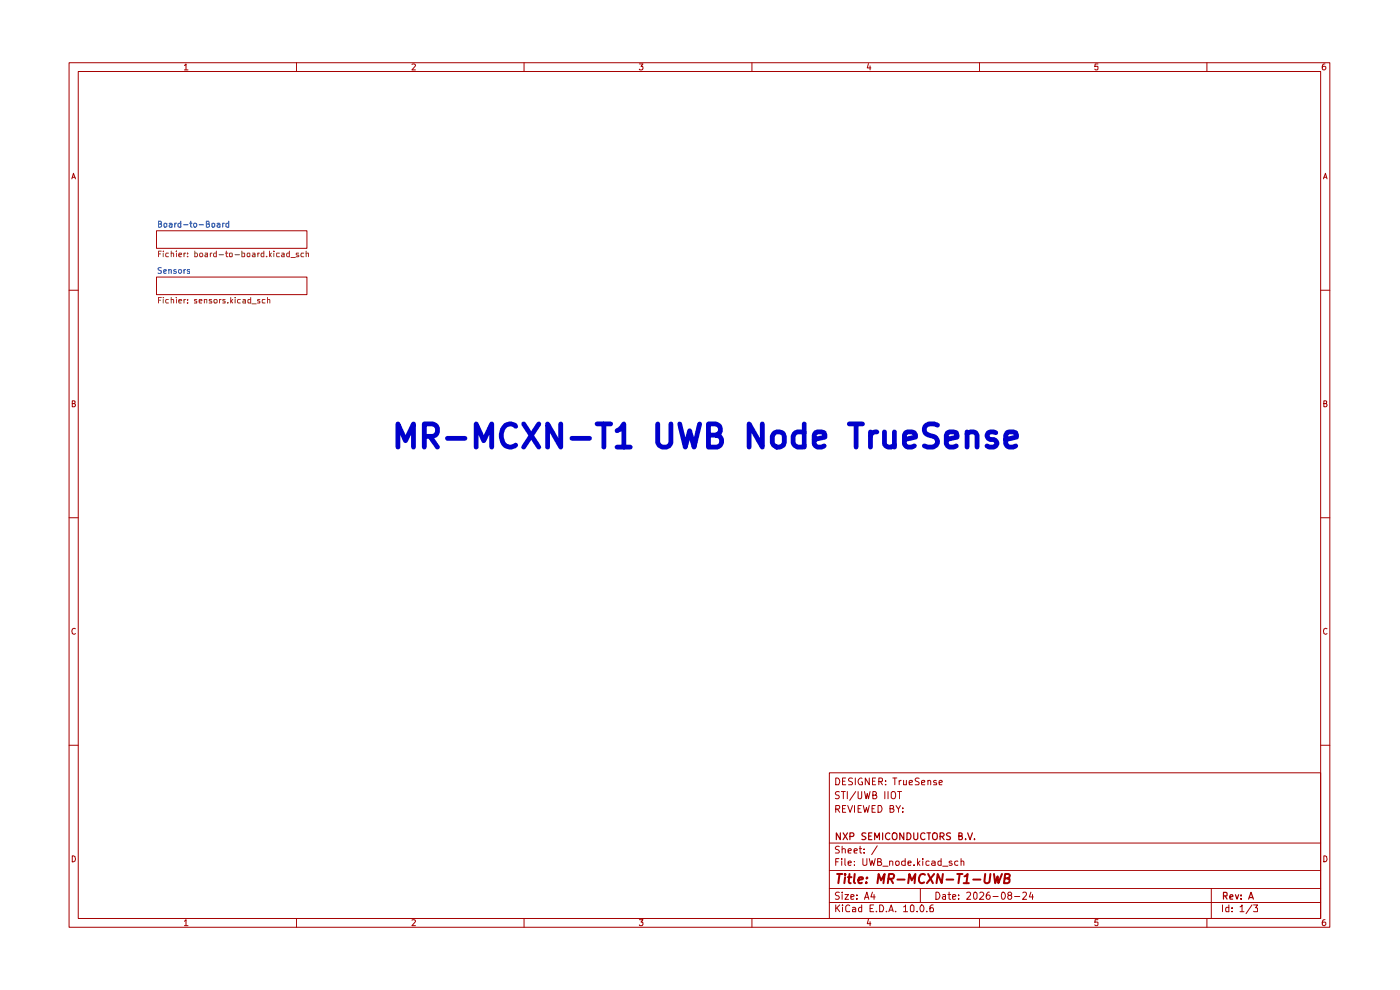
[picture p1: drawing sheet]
<svg xmlns="http://www.w3.org/2000/svg" width="297mm" height="210mm" viewBox="0 0 297 210" stroke-linecap="round" stroke-linejoin="round" font-family="sans-serif">
<g fill="none" stroke="#a60000" stroke-width=".21">
<path d="M14.7 13.3h267.4v183.4h-267.4zM16.6 15.2h263.6v179.6h-263.6zM39.1 13.9l.4-.3v1.2M39.1 14.8h.8M62.9 13.3v1.9M87.4 13.6h.5l.2 .2-.7 1h.7M111.2 13.3v1.9M135.6 13.6h.8l-.4 .5h.3l.1 .1-.1 .5-.5 .1-.2-.1M159.5 13.3v1.9M184.2 13.5l-.2 .9h.7M184.6 14v.8M207.8 13.3v1.9"/>
<path d="M232.9 13.6h-.6l-.1 .6 .6-.1 .1 .6-.1 .1h-.4l-.2-.1M256 13.3v1.9M281.1 13.6h-.4l-.2 1 .3 .2h.2l.3-.2v-.4l-.2-.1h-.5l-.1 .1M15.2 37.9l.4-1.1 .4 1.1M15.3 37.6h.6M280.8 37.9l.4-1.1 .3 1.1M280.8 37.6h.6M14.7 61.6h1.9M280.2 61.6h1.9M15.3 85.6h.5l.1-.2v-.3l-.6-.1v1.3l.6-.1 .1-.3-.2-.3M280.8 85.6h.5l.1-.2v-.3l-.6-.1v1.3l.6-.1 .1-.3-.2-.3M14.7 109.8h1.9"/>
<path d="M280.2 109.8h1.9M16 133.4l-.2-.1a.65 .65 0 0 0-.6 .6 .65 .65 0 0 0 .6 .6l.2-.1M281.5 133.4l-.2-.1a.65 .65 0 0 0-.6 .6 .65 .65 0 0 0 .6 .6l.2-.1M14.7 158.1h1.9M280.2 158.1h1.9M175.9 163.9h104.3v30.9h-104.3zM175.9 178.8h104.3M177.3 171.6h.6a.45 .45 0 0 0 .1-.7h-.7v1.4M177.3 165a.81 .81 0 0 1 .8 .5 .81 .81 0 0 1-.2 1h-.6zM177.6 171.6l.5 .7M178.1 179.6l-.5-.1-.3 .2v.4l.5 .2 .3 .4-.2 .2h-.7M178.1 168l-.5-.1-.3 .2v.4l.5 .2 .3 .4-.3 .3-.6-.1"/>
<path d="M178.5 167.9h.8M178.7 179.5v1.4M178.7 171.5h.5M178.7 165.7h.5M178.9 167.9v1.5M179.4 170.9h-.7v1.4h.7M179.4 165h-.7v1.5h.7M179.8 167.9v1.5M179.8 170.9l.5 1.4 .6-1.4M180.9 165.1l-.6-.1-.3 .3 .1 .3a.56 .56 0 0 1 .6 .2 .56 .56 0 0 1 0 .7h-.7M181.3 170.9v1.4M181.4 165v1.5"/>
<path d="M181.5 167.9l-1.2 1.9M182 167.9v1.4l.3 .1 .4-.1 .1-.2v-1.2M182 171.5h.5M182.5 179.5v1.3v.1h.3M182.7 170.9h-.7v1.4h.7M182.9 165.1a.73 .73 0 0 0-.9 .5 .73 .73 0 0 0 .4 .9l.6-.1v-.5h-.3M183.1 170.9l.4 1.4 .3-1 .3 1 .3-1.4M183.4 167.9l.3 1.5 .3-1.1 .2 1.1 .4-1.5M184.4 165v1.5l-.8-1.5v1.5M185 171.5h.4M185.1 165.7h.5M185.2 168.7h.5l.1-.2 .1-.3-.2-.3h-.5v1.5h.6a.45 .45 0 0 0 0-.7h-.1"/>
<path d="M185.7 170.9h-.7v1.4h.7M185.8 165h-.7v1.5h.7M186.1 179.4l-1.2 1.9M186.3 170.9h.6a.81 .81 0 0 1 .2 .9 .81 .81 0 0 1-.8 .5zM186.4 165.8l.8-.1v-.5l-.3-.2h-.5v1.5M186.8 165.8l.4 .7M187.7 167.9v1.5M187.9 166.4v.1M187.9 165.6v.1M188.4 167.9v1.5M188.8 171.5h.5l.3-.2-.1-.3-.7-.1v1.4h.6a.45 .45 0 0 0 .2-.7l-.3-.1M189.1 168.2a.49 .49 0 0 1 .5-.3 .49 .49 0 0 1 .4 .5l-.2 .9a.52 .52 0 0 1-.7-.1z"/>
<path d="M189.4 165h.9M189.8 165v1.5M190.1 170.9l.5 .7 .4-.7M190.4 167.9h.9M190.6 171.6v.7M190.8 165.5v1M190.8 167.9v1.5M191.2 165.5l-.4 .3M191.5 172.1v.2M191.5 171.4v.1M191.7 165.5v1l.6-.1M192.3 165.5v1"/>
<path d="M192.9 166l.7-.1v-.3l-.5-.1-.2 .2 .1 .8h.6M195 165.1l-.6-.1-.3 .3 .1 .3a.56 .56 0 0 1 .6 .2 .56 .56 0 0 1 0 .7h-.7M195.5 166l.7-.1v-.3l-.4-.1-.3 .2 .1 .8h.6M196.9 165.7l.1-.2 .4 .2v.8M196.9 165.5v1M198.6 165.6l-.3-.1-.3 .2 .1 .3h.5v.5h-.6M199.2 166l.7-.1-.2-.4-.5 .2v.6l.1 .2h.5M15.3 181.5a.64 .64 0 0 1 .7 .7 .64 .64 0 0 1-.7 .6zM39.1 195.4l.4-.3v1.3M39.1 196.4h.8M62.9 194.8v1.9M87.4 195.2l.5-.1 .2 .2-.7 1.1h.7"/>
<path d="M111.2 194.8v1.9M135.6 195.1h.8l-.4 .5h.3l.1 .2-.1 .5-.5 .1-.2-.2M159.5 194.8v1.9M175.9 191.4h104.3M175.9 188.5h104.3M175.9 184.7h104.3M177.3 192v1.4M177.3 182.8h.5M177.6 192.6l.5 .8M178 182.1h-.7v1.5M178.1 189.3l-.5-.1-.3 .2v.4l.5 .2 .3 .4-.3 .4-.6-.1M178.1 192l-.8 .8"/>
<path d="M178.6 182.1v.2M178.6 182.6v1M178.7 189.2v.2M178.7 180.2l.2-.2 .4 .2v.7M178.7 189.8v1M178.7 192v.1M178.7 192.5v.9M179.2 189.8h.8l-.8 1h.8M179.2 182.1v1.3l.2 .2M179.9 183.1l.7-.1-.2-.4-.5 .2v.6l.3 .2 .3-.1M179.9 180.5l.7-.1-.2-.4-.5 .2v.6l.1 .1h.5M180.3 192.1l-.5-.1-.4 .3 .1 .9 .2 .2 .6-.1"/>
<path d="M180.5 190.3l.7-.2-.1-.3h-.6v.9h.6M180.9 192.5h.4l.2 .2v.7h-.6v-.4l.6-.2M181.2 180.5l.7-.1-.1-.3-.4-.1-.2 .2 .1 .7h.5M181.3 183.5v.1M181.3 182.7v.1M181.8 190.6v.2M181.8 189.8v.2M182.3 180h.5M182.8 192v1.4h-.5l-.2-.7 .3-.2h.4M183.1 182.1v1.2l.2 .3 .5-.1 .1-.2v-1.2M183.3 180.9h.1M183.3 180.1v.1"/>
<path d="M183.4 190.8l.5-1.6 .4 1.6M183.5 190.3h.7M184.2 195l-.2 .9h.7M184.4 182.1l.3 1.5 .3-1 .3 1 .4-1.5M184.6 195.5v.9M184.6 192.7h.5M185.1 189.2l-.4 1.1h1M185.3 192h-.7v1.4h.7M185.4 189.8v1M185.9 193.3v.1M186.2 182.8l.7-.1v-.5l-.7-.1v1.5h.6l.1-.1 .1-.4-.3-.3M186.6 192a.81 .81 0 0 1 .9 .4 .81 .81 0 0 1-.3 1h-.6z"/>
<path d="M187.3 183.7h1.1M188 193.3v.1M188.6 193.4l.5-1.4 .4 1.4M188.7 182.7l.5-.1 .2 .2v.8M188.7 193.1h.7M188.7 182.6v1M190 193.3v.1M190.1 182.7h.6v.8h-.6zM191.7 192.4l.3-.2 .1-.2v1.4M191.7 193.4h.8M192 182.7l-.4-.1-.3 .3 .1 .6h.6M192 182.1v1.5"/>
<path d="M192.6 183.1l.7-.1-.2-.4h-.3l-.2 .2v.6l.2 .2 .4-.1M193.2 192.1l.4-.1 .3 .3v.8l-.2 .3h-.4l-.2-.3zM193.9 183.5v.1M194.6 193.3v.1M194.7 182.1v1.5M194.7 183.1l.5 .5M195.2 182.6l-.5 .5M195.2 188.5v2.9M195.5 192a.87 .87 0 0 1 .3 1.4h-.4l-.2-.5v-.6zM195.8 182.1v.2M195.8 182.6v1M196.6 193.3v.1"/>
<path d="M197.1 182.7l-.4-.1-.3 .3 .1 .6h.6M197.7 182.7l.4-.1 .3 .2v.8M198 192h-.4l-.3 .3v1l.7 .1v-.8l-.5-.1-.2 .3M198.4 183l-.7 .1-.1 .1 .3 .4 .5-.1M198.5 189.2a.77 .77 0 0 1 .9 .8 .77 .77 0 0 1-.9 .8zM199.6 182.7l-.4-.1-.2 .3 .1 .6h.5M199.6 182.1v1.5M200 189.8h.6v1M200 183.7h1.1M200.6 190.1l-.7 .2 .3 .5 .4-.1M201.1 189.8h.6M201.3 189.2v1.5l.4 .1"/>
<path d="M201.9 182.7l-.3-.1-.3 .3 .1 .2h.5l.1 .3-.2 .2-.5-.1M202.1 190.3l.7-.2-.1-.3h-.6v.9h.6M203.2 182.7l-.3-.1-.4 .3 .1 .6h.6M203.4 190.6v.2M203.4 189.8v.2M203.9 182.7l.4-.1 .2 .2v.8M203.9 182.1v1.5M205.1 189.4l.6-.2 .2 .4-.1 .3-.7 .9h.8M206.6 189.4l.3-.2 .4 .4v.8l-.4 .4a.99 .99 0 0 1-.3-1.4zM207.8 194.8v1.9M207.9 189.4l.1-.2h.4l.3 .5-.9 1.1h.9M209.9 189.2a.85 .85 0 0 0-.7 .7 .85 .85 0 0 0 .4 .9l.4-.2 .1-.5-.3-.3-.6 .3"/>
<path d="M210.7 190.2h1.1M212.5 189.4l.3-.2a.82 .82 0 0 1 .5 .8 .82 .82 0 0 1-.5 .8l-.3-.2-.1-.4zM214 189.9l-.2-.2 .1-.3 .1-.2h.4l.2 .5-.2 .2-.5 .1a.52 .52 0 0 0 .1 .8h.4a.46 .46 0 0 0 .3-.5 .46 .46 0 0 0-.3-.4M215.2 190.2h1.1M217 189.4l.2-.2h.3l.3 .5-.9 1.1h.9M218.7 189.2l-.3 1.1h.8M219 189.8v1M232.9 195.1h-.6l-.1 .6 .6-.1 .1 .6-.1 .2h-.4l-.2-.2M256 194.8v1.9M257 188.5v6.3M259.3 192v1.4M260.7 192v1.4h-.6v-.9h.6"/>
<path d="M261.4 193.3v.1M261.4 192.5v.2M263.1 192.4l.3-.2 .1-.2v1.4M263.1 193.4h.8M265.6 192l-1.3 1.8M265.9 192h.9l-.4 .5 .4 .2v.6h-.9M280.8 181.5a.64 .64 0 0 1 .7 .7 .64 .64 0 0 1-.7 .6zM281.1 195.1l-.4 .1-.2 .9 .3 .3h.2l.3-.3v-.3l-.2-.2h-.5l-.1 .2"/>
</g>
<g fill="none" stroke="#a60000" stroke-width=".25">
<path d="M178.3 176.7v1.4l-.9-1.4v1.4M178.9 176.7l.9 1.4M179.8 176.7l-.9 1.4M180.3 177.4l.8-.1v-.5l-.8-.1v1.4M183.7 176.8h-.8a.56 .56 0 0 0 .6 .7l.2 .4a.6 .6 0 0 1-.9 .1M184.3 177.3h.5M185 176.7h-.7v1.4h.7M185.6 178.1v-1.4l.5 1 .5-1v1.4M187.2 176.7v1.4M188.8 176.8a.63 .63 0 0 0-1 .6 .63 .63 0 0 0 1 .5M189.4 176.8l.2-.1a.57 .57 0 0 1 .7 .5v.4a.57 .57 0 0 1-.7 .5l-.1-.1a.99 .99 0 0 1-.1-1.2zM191.7 176.7v1.4l-.8-1.4v1.4"/>
<path d="M192.4 176.7a.73 .73 0 0 1 .9 .7 .73 .73 0 0 1-.9 .7zM193.8 176.7v1.2l.3 .2h.3l.3-.2v-1.2M196.2 176.8a.68 .68 0 0 0-1 .5 .68 .68 0 0 0 .8 .8l.2-.2M196.6 176.7h.8M197.1 176.7v1.4M197.9 176.8l.3-.1a.57 .57 0 0 1 .6 .5v.4a.57 .57 0 0 1-.6 .5l-.1-.1a.99 .99 0 0 1-.2-1.2zM199.4 177.4h.6l.3-.2v-.3l-.3-.2h-.6v1.4M199.8 177.4l.5 .7M201.6 176.8a.6 .6 0 0 0-.8 .1l.2 .4a.56 .56 0 0 1 .6 .7h-.8M203.4 177.3h.6l.1-.5-.7-.1v1.4h.5l.2-.1 .1-.4-.4-.3M204.9 177.9v.2M205.3 176.7l.5 1.4 .5-1.4"/>
<path d="M206.7 177.9v.2M259.6 190h.6l.1-.5-.2-.2h-.5v1.4M259.9 190l.4 .7M260.9 190.3l.7-.2-.2-.3-.4 .1-.1 .7 .1 .1h.5M262.1 189.8l.3 .9 .4-.9M263.3 190.6v.1M263.3 189.9v.1M264.9 190.7l.5-1.4 .5 1.4M265.1 190.4h.6"/>
</g>
<g fill="none" stroke="#a60000" stroke-width=".42">
<path d="M177.6 185.4h1.1M178.1 185.4l-.3 1.9M179.3 185.4v.2M179.3 186.1l-.2 1.2M179.9 186.1h.7M180.2 185.4l-.2 1.6 .1 .3h.4M181.3 185.4l-.2 1.6 .3 .3M182.1 186.7l.9-.2v-.3a.6 .6 0 0 0-.8 .1v1h.6M183.8 187.2v.1M183.9 186.2h.1l-.1 .1v-.1v.1M186.1 187.3l.3-1.9 .5 1.3 .8-1.3-.3 1.9M188.5 186.4l.9-.1 .3-.6-.1-.1-.2-.2h-.8l-.3 1.9"/>
<path d="M188.9 186.4l.5 .9M190.4 186.6h1.5M192.7 187.3l.2-1.9 .5 1.3 .8-1.3-.2 1.9M196.2 185.6l-.1-.1a.81 .81 0 0 0-1.2 .7v.6a.66 .66 0 0 0 1.2 .4M196.9 185.4l1 1.9M198.2 185.4l-1.6 1.9M200 185.4l-.2 1.9-.9-1.9-.2 1.9M200.8 186.6h1.4M203.1 185.4h1.1M203.6 185.4l-.3 1.9M204.4 187.3h1.1M204.6 185.9l.7-.5-.3 1.9"/>
<path d="M206.5 186.6h1.5M209 185.4l-.2 1.5 .4 .4 .7-.1 .2-1.8M210.9 185.4l.2 1.9 .5-1.4 .2 1.4 .8-1.9M213.2 186.3l.8-.1 .3-.5-.1-.1-.3-.2h-.7l-.2 1.9h.7l.4-.1 .1-.7-.5-.2"/>
</g>
<g fill="#fff">
<path d="M33.2 58.8h31.9v3.7h-31.9z"/>
<path d="M33.2 49h31.9v3.7h-31.9z"/>
</g>
<path d="M33.2 58.8h31.9v3.7h-31.9zM33.2 49h31.9v3.7h-31.9z" fill="none" stroke="#a60000" stroke-width=".21"/>
<g fill="none" stroke="#00c" stroke-width="1">
<path d="M84.4 94.8v-4.9l1.6 3.6 1.7-3.6v4.9M90 92.6h1.9l.5-.3a1.38 1.38 0 0 0-.5-2.4h-1.9v4.9M91.2 92.6l1.6 2.2M94.9 93h3.7M101 94.8v-4.9l1.6 3.6 1.7-3.6v4.9M109.4 90.4a1.66 1.66 0 0 0-2.8 .7 3 3 0 0 0 .7 3.5 1.78 1.78 0 0 0 2.1-.2M111.1 89.9l3.2 4.9M114.3 89.9l-3.2 4.9M119 89.9v4.9l-2.8-4.9v4.9M121.3 93h3.8M126.7 89.9h2.8M128.1 89.9v4.9"/>
<path d="M130.9 91.4l.5-.3 .9-1.2v4.9M130.9 94.8h2.8M139.5 89.9v4l.3 .5a1.59 1.59 0 0 0 2.1 .2l.4-.7v-4M144.2 89.9l1.2 4.9 .9-3.4 .9 3.4 1.2-4.9M150.3 92.3h1.6a1.21 1.21 0 0 0 1-1.2 1.21 1.21 0 0 0-1-1.2h-1.6v4.9h1.9a1.32 1.32 0 0 0 .5-2.2l-.8-.3M161.7 89.9v4.9l-2.8-4.9v4.9M164.3 91.8a1.35 1.35 0 0 1 2.1 .8v1.3a1.31 1.31 0 0 1-1.3 1 1.31 1.31 0 0 1-1.3-1v-1.3zM170.6 91.8l-.4-.2h-1l-.5 .2-.5 .8v1.3l.3 .5 .7 .4h1l.4-.2M170.6 89.9v4.9M172.7 93.2l2.3-.5-.2-.9-.5-.2h-.9l-.4 .2-.3 .5v1.9l.3 .4 .4 .2h.9l.5-.2M180.2 89.9h2.8M181.6 89.9v4.9"/>
<path d="M184.7 91.6v3.2M186 91.6a1.06 1.06 0 0 0-1.3 1M187.6 91.6v2.6a1.24 1.24 0 0 0 2.1 .2M189.7 91.6v3.2M191.9 93.2l2.3-.5v-.4l-.2-.5-.5-.2h-1l-.4 .2-.2 .5v1.9l.2 .4 .4 .2h1l.5-.2M198.9 90.2l-.7-.3h-1.2a1.21 1.21 0 0 0-.9 1.2 1.21 1.21 0 0 0 .9 1.2 1.76 1.76 0 0 1 1.9 1.2 1.21 1.21 0 0 1-.9 1.3h-1.2l-.7-.2M200.7 93.2l2.3-.5-.1-.9-.5-.2h-1l-.4 .2-.3 .5v1.9l.3 .4 .4 .2h1l.5-.2M205.2 92a1.53 1.53 0 0 1 1.8-.2l.3 .5v2.5M205.2 91.6v3.2M211.2 91.8l-.4-.2h-.7l-.5 .2-.2 .5 .2 .7 .5 .2h.7l.4 .3 .3 .4-.3 .7-.4 .2h-1l-.4-.2M213.4 93.2l2.3-.5-.2-.9-.5-.2h-1l-.4 .2-.2 .5v1.9l.2 .4 .4 .2h1l.5-.2"/>
</g>
<g fill="none" stroke="#006a65" stroke-width=".21">
<path d="M33.6 47.5l.6-.1v-.3l-.2-.2h-.4v1.3l.6-.1 .1-.3-.3-.3M34.2 56.8h-.6a.57 .57 0 0 0 .6 .7v.3l-.2 .2-.5-.1M34.7 57.6l.6-.2-.2-.2-.4 .1v.5l.2 .2 .3-.1M34.8 47.4h.6l-.1 .7-.3 .1-.2-.2zM35.8 57.2h.5v.8M35.8 57.2v.8M35.9 47.4l.4-.1 .2 .2v.7M36.5 47.6l-.6 .2v.3h.6M37.1 47.3v.9M37.3 57.2h-.2l-.3 .1 .3 .3h.2v.3h-.5M37.4 47.3l-.3 .1v.2M37.9 57.2h.4l.2 .2v.4l-.2 .2-.4-.2z"/>
<path d="M38.4 47.4h-.6v.6l.2 .2 .4-.1M38.4 46.9v1.3M39 47.7h.9M39 57.2v.8M39.4 57.2l-.4 .2M40.2 57.2h-.3l-.2 .1 .2 .3h.3v.3h-.5M40.2 47.3h.5M40.5 46.9v1.2l.2 .1M41.2 47.4l.3-.1 .2 .3v.3l-.2 .3-.4-.3zM42.3 47.7h.9M43.8 47.5l.6-.1v-.3l-.2-.2h-.4v1.3l.6-.1 .1-.3-.3-.3M45 47.4h.6l-.1 .7-.4 .1-.1-.2z"/>
<path d="M46.1 47.4l.4-.1 .2 .2v.7M46.7 47.6l-.6 .2v.3h.6M47.2 47.3v.9M47.6 47.3l-.4 .1v.2M48.5 47.4h-.6v.6l.3 .2 .3-.1M48.5 46.9v1.3"/>
</g>
<g fill="none" stroke="#815200" stroke-width=".21">
<path d="M33.6 53.9h.4M34.2 53.3h-.6v1.2M34.6 53.3v.1M34.6 53.7v.8M35.7 53.7h-.4l-.2 .2v.4l.2 .2h.4M36.3 53.8l.5-.1v.8M36.3 53.3v1.2M37.4 53.3v.1M37.4 53.7v.8M37.9 54.1l.6-.2-.1-.2h-.4l-.1 .2 .1 .6h.4M39 53.7v.8M39.4 53.7h-.3l-.1 .2"/>
<path d="M39.8 54.4v.1M39.8 53.7v.2M41.3 53.3v1.2h.4l.2-.2-.1-.5-.5-.1M42.4 53.8h.5l.1 .5-.2 .2h-.3l-.2-.2zM43.5 53.7h.5v.8h-.5l-.1-.3 .6-.3M44.6 53.7v.8M45 53.7l-.4 .2M45.9 53.3v1.2h-.4l-.2-.2 .1-.5 .5-.1M46.5 54h.9M47.8 53.7h.5M48 53.3v1l.1 .2h.2M48.7 53.8h.6l-.1 .7-.5-.1z"/>
<path d="M49.9 54h.9M51.3 53.3v1.2h.5l.1-.7-.6-.1M52.5 53.7l.5 .1-.1 .7h-.4zM53.6 53.7h.4l.1 .2v.6h-.5l-.1-.3 .2-.2 .4-.1M54.7 53.7v.8M55 53.7h-.2l-.1 .2M56 53.3v1.2h-.5v-.8h.5M56.6 54.4v.1M57.2 53.3v1.2M57.2 54l.4 .5M57.6 53.7l-.4 .4M58.1 53.3v.1"/>
<path d="M58.1 53.7v.8M59.3 53.7l-.6 .1v.6l.6 .1M59.8 53.7h.4l.1 .2v.6h-.5l-.1-.3 .2-.2 .4-.1M61.4 53.3v1.2h-.4l-.2-.2 .1-.5 .5-.1M61.7 54.6h1M63.3 53.7h-.4l-.1 .2 .2 .2h.3v.4h-.5M64.4 53.7h-.5l-.1 .2 .1 .6h.5M64.9 53.8l.6-.1v.8M64.9 53.3v1.2M33.6 63.7h.4M34.2 63.1h-.6v1.2M34.6 63.1v.1"/>
<path d="M34.6 63.5v.8M35.7 63.5h-.4l-.2 .2v.4l.2 .2h.4M36.3 63.6l.5-.1v.8M36.3 63.1v1.2M37.4 63.1v.1M37.4 63.5v.8M37.9 63.9l.6-.1-.1-.3h-.4l-.1 .2 .1 .6h.4M39 63.5v.8M39.4 63.5h-.3l-.1 .2M39.8 64.2v.1M39.8 63.5v.2M41.7 63.5h-.4l-.1 .2 .1 .2h.4v.4h-.5"/>
<path d="M42.3 63.9l.5-.1v-.3h-.5v.2v.6h.5M43.4 63.6l.5-.1v.8M43.4 63.5v.8M44.9 63.5h-.4l-.1 .2 .1 .2h.4v.4h-.5M45.4 63.7l.2-.2h.3l.2 .2v.4l-.2 .2h-.3l-.2-.2zM46.6 63.5v.8M46.9 63.5h-.2l-.1 .2M47.8 63.5h-.5l-.1 .2 .1 .2h.5v.4h-.6M48.3 64.2v.1M48.9 63.1v1.2M49 63.9l.4 .4M49.4 63.5l-.5 .4"/>
<path d="M49.9 63.1v.1M49.9 63.5v.8M51 63.5h-.4l-.2 .2v.4l.2 .2h.4M51.6 63.5h.4l.1 .2v.6h-.5v-.4l.5-.1M53.2 63.1v1.2h-.5v-.8h.5M53.4 64.4h1M55.1 63.5h-.4l-.1 .2 .1 .2h.4v.4h-.5M56.2 63.5h-.5l-.1 .2 .1 .6h.5M56.7 63.6l.5-.1v.8M56.7 63.1v1.2"/>
</g>
</svg>
